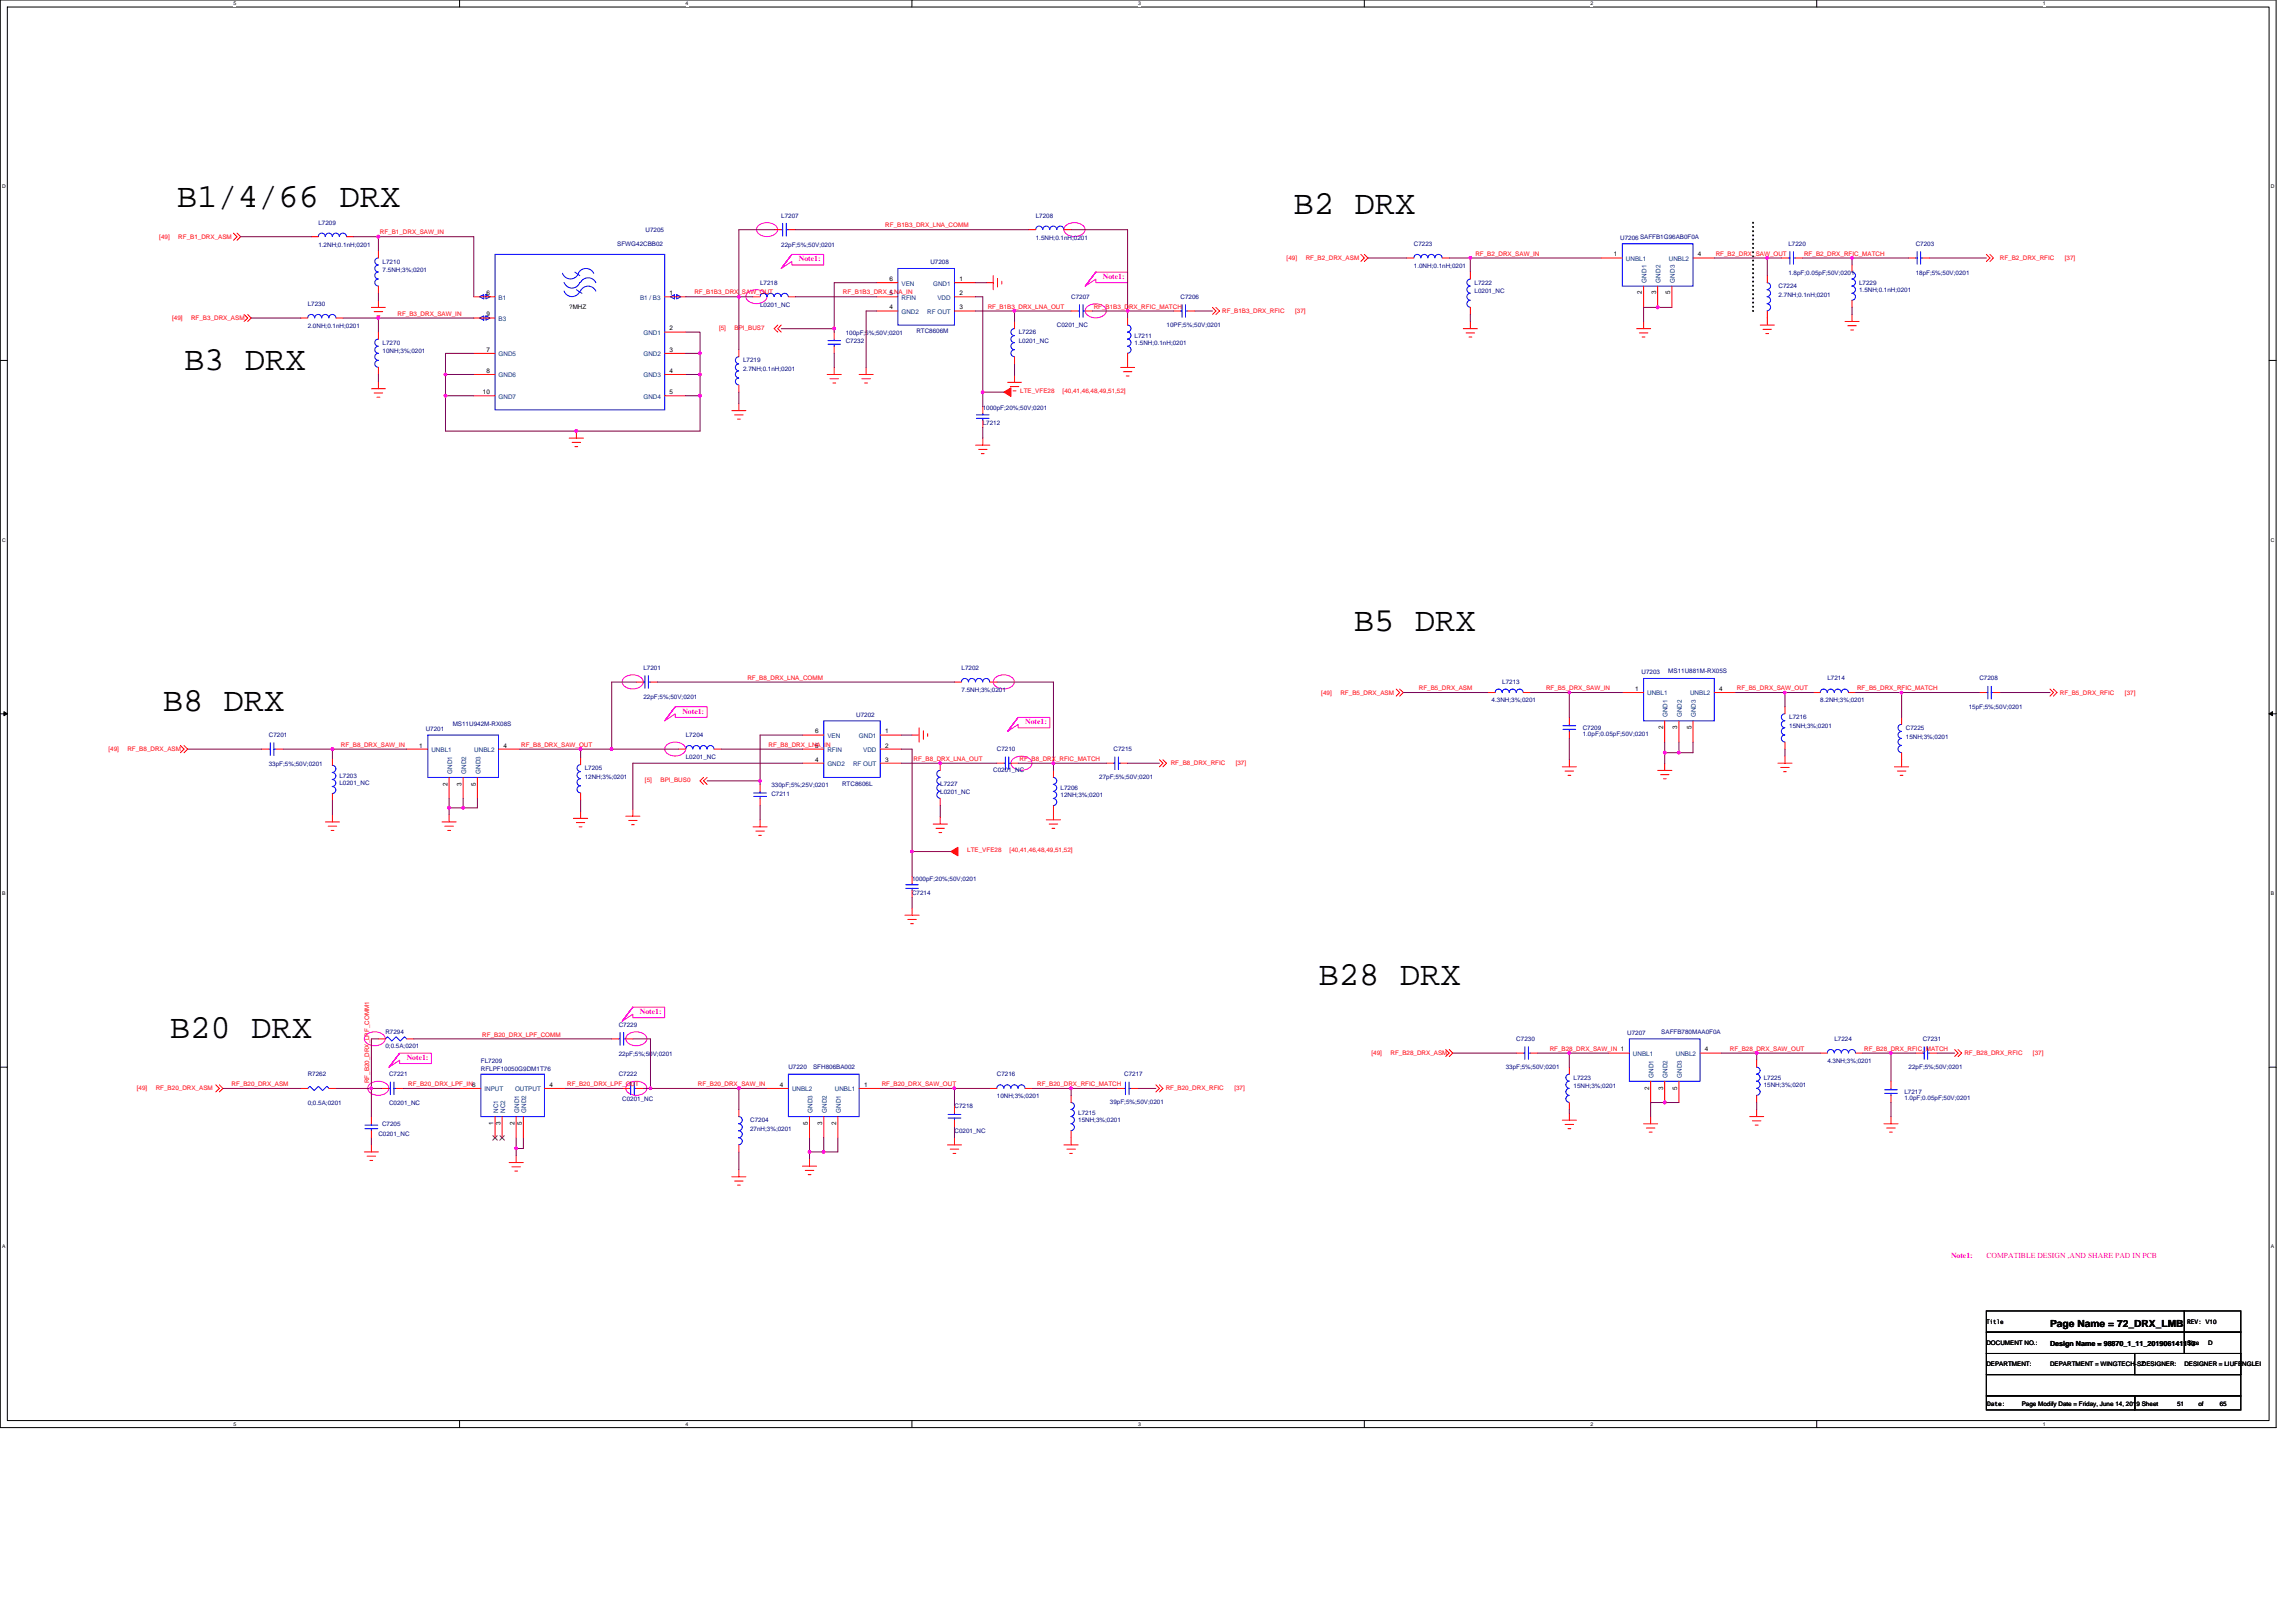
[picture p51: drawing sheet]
<svg xmlns="http://www.w3.org/2000/svg" width="297mm" height="210mm" viewBox="0 0 297 210" stroke-linecap="round" stroke-linejoin="round" font-family="sans-serif">
<defs><g id="words">
<g font-size="4.4">
<text x="22.9" y="26.8">B1/4/66 DRX</text>
<text x="167.4" y="27.7">B2 DRX</text>
<text x="23.8" y="47.8">B3 DRX</text>
<text x="175.2" y="81.7">B5 DRX</text>
<text x="21" y="92">B8 DRX</text>
<text x="170.6" y="127.4">B28 DRX</text>
<text x="22" y="134.2">B20 DRX</text>
</g>
<text font-size="1.3" x="265.2" y="171.7">Page Name = 72_DRX_LMB</text>
<g font-size="1" fill="#f0f">
<text x="103.4" y="33.8">Note1:</text>
<text x="142.7" y="36.1">Note1:</text>
<text x="88.3" y="92.4">Note1:</text>
<text x="132.6" y="93.7">Note1:</text>
<text x="82.8" y="131.2">Note1:</text>
<text x="52.6" y="137.2">Note1:</text>
<text x="252.4" y="162.8">Note1:</text>
<text x="257" y="162.7">COMPATIBLE DESIGN ,AND SHARE PAD IN PCB</text>
</g>
<text font-size=".9" x="265.2" y="174.1">Design Name = 98870_1_11_201906141113</text>
<g font-size=".8" fill="#000080">
<text x="41.2" y="29.1">L7209</text>
<text x="83.5" y="30">U7205</text>
<text x="101.1" y="28.2">L7207</text>
<text x="134" y="28.2">L7208</text>
<text x="41.2" y="31.9">1.2NH;0.1nH;0201</text>
<text x="49.5" y="34.1">L7210</text>
<text x="49.5" y="35.2">7.5NH;3%;0201</text>
<text x="79.9" y="31.8">SFWG42CBB02</text>
<text x="101.1" y="31.9">22pF;5%;50V;0201</text>
<text x="120.4" y="34.2">U7208</text>
<text x="134" y="31">1.5NH;0.1nH;0201</text>
<text x="182.9" y="31.8">C7223</text>
<text x="182.9" y="34.6">1.0NH;0.1nH;0201</text>
<text x="209.6" y="31">U7206 SAFFB1G96AB0F0A</text>
<text x="231.4" y="31.8">L7220</text>
<text x="231.4" y="35.6">1.8pF;0.05pF;50V;0201</text>
<text x="247.8" y="31.8">C7203</text>
<text x="247.8" y="35.6">18pF;5%;50V;0201</text>
<text x="39.8" y="39.6">L7230</text>
<text x="98.3" y="36.8">L7218</text>
<text x="98.3" y="39.7">L0201_NC</text>
<text x="138.6" y="38.7">C7207</text>
<text x="152.7" y="38.7">C7206</text>
<text x="190.8" y="36.8">L7222</text>
<text x="190.8" y="37.9">L0201_NC</text>
<text x="230.1" y="37.3">C7224</text>
<text x="230.1" y="38.4">2.7NH;0.1nH;0201</text>
<text x="240.5" y="36.8">L7229</text>
<text x="240.5" y="37.7">1.5NH;0.1nH;0201</text>
<text x="39.8" y="42.4">2.0NH;0.1nH;0201</text>
<text x="49.5" y="44.6">L7270</text>
<text x="49.5" y="45.7">10NH;3%;0201</text>
<text x="96.1" y="46.9">L7219</text>
<text x="96.1" y="48">2.7NH;0.1nH;0201</text>
<text x="109.4" y="44.4">C7232</text>
<text x="109.4" y="43.3">100pF;5%;50V;0201</text>
<text x="118.6" y="43.1">RTC8606M</text>
<text x="131.8" y="43.2">L7226</text>
<text x="131.8" y="44.3">L0201_NC</text>
<text x="136.7" y="42.3">C0201_NC</text>
<text x="146.8" y="43.7">L7211</text>
<text x="146.8" y="44.6">1.5NH;0.1nH;0201</text>
<text x="150.9" y="42.3">10PF;5%;50V;0201</text>
<text x="127.1" y="53.1">1000pF;20%;50V;0201</text>
<text x="127.1" y="54.9">L7212</text>
<text x="83.2" y="86.7">L7201</text>
<text x="124.4" y="86.7">L7202</text>
<text x="124.4" y="89.5">7.5NH;3%;0201</text>
<text x="194.3" y="88.5">L7213</text>
<text x="212.4" y="87.2">U7203</text>
<text x="215.8" y="87.1">MS11U881M-RX05S</text>
<text x="236.4" y="88">L7214</text>
<text x="256.1" y="88">C7208</text>
<text x="34.8" y="95.4">C7201</text>
<text x="55.1" y="94.5">U7201</text>
<text x="58.6" y="94">MS11U942M-RX08S</text>
<text x="83.2" y="90.4">22pF;5%;50V;0201</text>
<text x="88.7" y="95.4">L7204</text>
<text x="110.8" y="92.7">U7202</text>
<text x="193" y="90.8">4.3NH;3%;0201</text>
<text x="204.8" y="94.4">C7209</text>
<text x="204.8" y="95.3">1.0pF;0.05pF;50V;0201</text>
<text x="231.5" y="93.1">L7216</text>
<text x="231.5" y="94.2">15NH;3%;0201</text>
<text x="235.5" y="90.9">8.2NH;3%;0201</text>
<text x="246.6" y="94.4">C7225</text>
<text x="246.6" y="95.5">15NH;3%;0201</text>
<text x="254.7" y="91.7">15pF;5%;50V;0201</text>
<text x="34.8" y="99.1">33pF;5%;50V;0201</text>
<text x="43.9" y="100.7">L7203</text>
<text x="43.9" y="101.6">L0201_NC</text>
<text x="75.6" y="99.7">L7205</text>
<text x="75.6" y="100.8">12NH;3%;0201</text>
<text x="88.7" y="98.2">L0201_NC</text>
<text x="99.8" y="101.9">330pF;5%;25V;0201</text>
<text x="108.9" y="101.7">RTC8606L</text>
<text x="121.6" y="101.7">L7227</text>
<text x="128.5" y="99.9">C0201_NC</text>
<text x="129" y="97.2">C7210</text>
<text x="142.2" y="100.8">27pF;5%;50V;0201</text>
<text x="144.1" y="97.2">C7215</text>
<text x="99.8" y="103">C7211</text>
<text x="121.6" y="102.7">L0201_NC</text>
<text x="137.2" y="102.2">L7206</text>
<text x="137.2" y="103.1">12NH;3%;0201</text>
<text x="118" y="113.9">1000pF;20%;50V;0201</text>
<text x="118" y="115.7">C7214</text>
<text x="49.9" y="133.8">R7294</text>
<text x="49.9" y="135.6">0;0.5A;0201</text>
<text x="62.2" y="137.5">FL7209</text>
<text x="80" y="132.8">C7229</text>
<text x="80" y="136.6">22pF;5%;50V;0201</text>
<text x="196.2" y="134.7">C7230</text>
<text x="210.5" y="133.9">U7207</text>
<text x="214.9" y="133.8">SAFFB780MAA0F0A</text>
<text x="236.4" y="137.5">4.3NH;3%;0201</text>
<text x="237.3" y="134.7">L7224</text>
<text x="248.7" y="134.7">C7231</text>
<text x="39.8" y="139.3">R7262</text>
<text x="39.8" y="143">0;0.5A;0201</text>
<text x="50.3" y="139.3">C7221</text>
<text x="50.3" y="143">C0201_NC</text>
<text x="62.2" y="138.6">RFLPF10050G9DM1T76</text>
<text x="80" y="139.3">C7222</text>
<text x="80.5" y="142.5">C0201_NC</text>
<text x="102" y="138.3">U7220</text>
<text x="105.2" y="138.3">SFH806BA002</text>
<text x="123.5" y="143.4">C7218</text>
<text x="129" y="139.3">C7216</text>
<text x="129" y="142.1">10NH;3%;0201</text>
<text x="143.6" y="142.9">39pF;5%;50V;0201</text>
<text x="145.4" y="139.3">C7217</text>
<text x="194.8" y="138.3">33pF;5%;50V;0201</text>
<text x="203.6" y="139.7">L7223</text>
<text x="203.6" y="140.8">15NH;3%;0201</text>
<text x="228.2" y="139.7">L7225</text>
<text x="228.2" y="140.6">15NH;3%;0201</text>
<text x="246.4" y="141.5">L7217</text>
<text x="246.4" y="142.3">1.0pF;0.05pF;50V;0201</text>
<text x="246.9" y="138.3">22pF;5%;50V;0201</text>
<text x="49" y="147">C0201_NC</text>
<text x="49.4" y="145.6">C7205</text>
<text x="97" y="145.2">C7204</text>
<text x="97" y="146.3">27nH;3%;0201</text>
<text x="123.5" y="146.6">C0201_NC</text>
<text x="139.5" y="144.3">L7215</text>
<text x="139.5" y="145.2">15NH;3%;0201</text>
</g>
<g font-size=".8" fill="#f00">
<text x="114.5" y="29.4">RF_B1B3_DRX_LNA_COMM</text>
<text x="20.6" y="30.9">[49]</text>
<text x="23.1" y="30.9">RF_B1_DRX_ASM</text>
<text x="49.1" y="30.3">RF_B1_DRX_SAW_IN</text>
<text x="166.5" y="33.6">[49]</text>
<text x="168.9" y="33.6">RF_B2_DRX_ASM</text>
<text x="190.9" y="33.1">RF_B2_DRX_SAW_IN</text>
<text x="222" y="33.1">RF_B2_DRX_SAW_OUT</text>
<text x="233.4" y="33.1">RF_B2_DRX_RFIC_MATCH</text>
<text x="258.7" y="33.6">RF_B2_DRX_RFIC</text>
<text x="267.1" y="33.6">[37]</text>
<text x="22.3" y="41.4">[49]</text>
<text x="24.7" y="41.4">RF_B3_DRX_ASM</text>
<text x="51.4" y="40.9">RF_B3_DRX_SAW_IN</text>
<text x="89.8" y="38.1">RF_B1B3_DRX_SAW_OUT</text>
<text x="109" y="38.1">RF_B1B3_DRX_LNA_IN</text>
<text x="127.8" y="39.9">RF_B1B3_DRX_LNA_OUT</text>
<text x="141.5" y="39.9">RF_B1B3_DRX_RFIC_MATCH</text>
<text x="158.1" y="40.5">RF_B1B3_DRX_RFIC</text>
<text x="167.6" y="40.5">[37]</text>
<text x="93" y="42.7">[5]</text>
<text x="95" y="42.7">BPI_BUS7</text>
<text x="132" y="50.8">LTE_VFE28</text>
<text x="137.5" y="50.8">[40,41,46,48,49,51,52]</text>
<text x="96.7" y="87.9">RF_B8_DRX_LNA_COMM</text>
<text x="170.9" y="89.9">[49]</text>
<text x="173.4" y="89.9">RF_B5_DRX_ASM</text>
<text x="183.6" y="89.3">RF_B5_DRX_ASM</text>
<text x="200" y="89.3">RF_B5_DRX_SAW_IN</text>
<text x="224.7" y="89.3">RF_B5_DRX_SAW_OUT</text>
<text x="240.3" y="89.3">RF_B5_DRX_RFIC_MATCH</text>
<text x="266.5" y="89.9">RF_B5_DRX_RFIC</text>
<text x="274.9" y="89.9">[37]</text>
<text x="14" y="97.2">[49]</text>
<text x="16.5" y="97.2">RF_B8_DRX_ASM</text>
<text x="44.1" y="96.6">RF_B8_DRX_SAW_IN</text>
<text x="67.4" y="96.6">RF_B8_DRX_SAW_OUT</text>
<text x="83.4" y="101.2">[5]</text>
<text x="85.4" y="101.2">BPI_BUS0</text>
<text x="99.4" y="96.6">RF_B8_DRX_LNA_IN</text>
<text x="118.2" y="98.4">RF_B8_DRX_LNA_OUT</text>
<text x="131.9" y="98.4">RF_B8_DRX_RFIC_MATCH</text>
<text x="151.5" y="98.9">RF_B8_DRX_RFIC</text>
<text x="159.9" y="98.9">[37]</text>
<text x="125.1" y="110.3">LTE_VFE28</text>
<text x="130.6" y="110.3">[40,41,46,48,49,51,52]</text>
<text x="62.4" y="134.1">RF_B20_DRX_LPF_COMM</text>
<text x="177.4" y="136.5">[49]</text>
<text x="179.9" y="136.5">RF_B28_DRX_ASM</text>
<text x="200.5" y="136">RF_B28_DRX_SAW_IN 1</text>
<text x="223.8" y="136">RF_B28_DRX_SAW_OUT</text>
<text x="241.2" y="136">RF_B28_DRX_RFIC_MATCH</text>
<text x="254.1" y="136.5">RF_B28_DRX_RFIC</text>
<text x="263" y="136.5">[37]</text>
<text x="17.7" y="141.1">[49]</text>
<text x="20.1" y="141.1">RF_B20_DRX_ASM</text>
<text x="29.9" y="140.5">RF_B20_DRX_ASM</text>
<text x="47.7" y="140.2" transform="rotate(-90 47.7 140.2)">RF_B20_DRX_LPF_COMM1</text>
<text x="52.8" y="140.5">RF_B20_DRX_LPF_IN6</text>
<text x="73.4" y="140.5">RF_B20_DRX_LPF_OUT</text>
<text x="90.3" y="140.5">RF_B20_DRX_SAW_IN</text>
<text x="114.1" y="140.5">RF_B20_DRX_SAW_OUT</text>
<text x="134.2" y="140.5">RF_B20_DRX_RFIC_MATCH</text>
<text x="150.8" y="141.1">RF_B20_DRX_RFIC</text>
<text x="159.7" y="141.1">[37]</text>
</g>
<g font-size=".8">
<text x="208.8" y="33.2">1</text>
<text x="219.7" y="33.2">4</text>
<text x="62.9" y="40.9">9</text>
<text x="62.9" y="38.2">6</text>
<text x="73.6" y="40">?MHZ</text>
<text x="86.6" y="38.2">1</text>
<text x="115.1" y="40">4</text>
<text x="115.1" y="38.2">5</text>
<text x="115.1" y="36.4">6</text>
<text x="124.1" y="38.2">2</text>
<text x="124.1" y="40">3</text>
<text x="124.1" y="36.4">1</text>
<text x="212.4" y="38.1" transform="rotate(-90 212.4 38.1)">2</text>
<text x="214.2" y="38.1" transform="rotate(-90 214.2 38.1)">3</text>
<text x="216.1" y="38.1" transform="rotate(-90 216.1 38.1)">5</text>
<text x="62.9" y="45.5">7</text>
<text x="86.6" y="42.8">2</text>
<text x="86.6" y="45.5">3</text>
<text x="62.5" y="51">10</text>
<text x="62.9" y="48.2">8</text>
<text x="86.6" y="48.2">4</text>
<text x="86.6" y="51">5</text>
<text x="211.5" y="89.4">1</text>
<text x="222.4" y="89.4">4</text>
<text x="105.5" y="94.9">6</text>
<text x="114.5" y="94.9">1</text>
<text x="215.2" y="94.3" transform="rotate(-90 215.2 94.3)">2</text>
<text x="217" y="94.3" transform="rotate(-90 217 94.3)">3</text>
<text x="218.8" y="94.3" transform="rotate(-90 218.8 94.3)">5</text>
<text x="54.2" y="96.7">1</text>
<text x="57.9" y="101.7" transform="rotate(-90 57.9 101.7)">2</text>
<text x="59.7" y="101.7" transform="rotate(-90 59.7 101.7)">3</text>
<text x="61.5" y="101.7" transform="rotate(-90 61.5 101.7)">5</text>
<text x="65.1" y="96.7">4</text>
<text x="105.5" y="98.5">4</text>
<text x="105.5" y="96.7">5</text>
<text x="114.5" y="96.7">2</text>
<text x="114.5" y="98.5">3</text>
<text x="220.6" y="136">4</text>
<text x="71.1" y="140.6">4</text>
<text x="100.9" y="140.6">4</text>
<text x="111.8" y="140.6">1</text>
<text x="213.3" y="141" transform="rotate(-90 213.3 141)">2</text>
<text x="215.2" y="141" transform="rotate(-90 215.2 141)">3</text>
<text x="217" y="141" transform="rotate(-90 217 141)">5</text>
<text x="63.8" y="145.5" transform="rotate(-90 63.8 145.5)">1</text>
<text x="64.7" y="145.5" transform="rotate(-90 64.7 145.5)">3</text>
<text x="66.6" y="145.5" transform="rotate(-90 66.6 145.5)">2</text>
<text x="67.5" y="145.5" transform="rotate(-90 67.5 145.5)">5</text>
<text x="104.5" y="145.5" transform="rotate(-90 104.5 145.5)">5</text>
<text x="106.4" y="145.5" transform="rotate(-90 106.4 145.5)">3</text>
<text x="108.2" y="145.5" transform="rotate(-90 108.2 145.5)">2</text>
<text x="257" y="171.3">Title</text>
<text x="257" y="174">DOCUMENT NO.:</text>
<text x="283" y="174">Size</text>
<text x="283" y="171.3">REV: V10</text>
<text x="285.7" y="174">D</text>
<text x="257" y="176.7">DEPARTMENT:</text>
<text x="265.2" y="176.7">DEPARTMENT = WINGTECH-SZ</text>
<text x="277.1" y="176.7">DESIGNER:</text>
<text x="282.6" y="176.7">DESIGNER = LIUFENGLEI</text>
<text x="257.1" y="181.9">Date:</text>
<text x="261.6" y="181.9">Page Modify Date = Friday, June 14, 2019 Sheet</text>
<text x="281.7" y="181.9">51</text>
<text x="284.4" y="181.9">of</text>
<text x="287.2" y="181.9">65</text>
</g>
<g font-size=".8" fill="#004080">
<text x="210.4" y="33.8">UNBL1</text>
<text x="215.9" y="33.8">UNBL2</text>
<text x="64.5" y="41.5">B3</text>
<text x="64.5" y="38.8">B1</text>
<text x="82.8" y="38.8">B1 / B3</text>
<text x="116.6" y="40.6">GND2</text>
<text x="116.6" y="38.8">RFIN</text>
<text x="116.6" y="37">VEN</text>
<text x="120" y="40.6">RF OUT</text>
<text x="120.7" y="37">GND1</text>
<text x="121.3" y="38.8">VDD</text>
<text x="213" y="36.6" transform="rotate(-90 213 36.6)">GND1</text>
<text x="214.8" y="36.6" transform="rotate(-90 214.8 36.6)">GND2</text>
<text x="216.7" y="36.6" transform="rotate(-90 216.7 36.6)">GND3</text>
<text x="64.5" y="46.1">GND5</text>
<text x="83.2" y="43.3">GND1</text>
<text x="83.2" y="46.1">GND2</text>
<text x="64.5" y="48.8">GND6</text>
<text x="64.5" y="51.6">GND7</text>
<text x="83.2" y="48.8">GND3</text>
<text x="83.2" y="51.6">GND4</text>
<text x="213.1" y="90">UNBL1</text>
<text x="218.6" y="90">UNBL2</text>
<text x="107" y="95.5">VEN</text>
<text x="111.1" y="95.5">GND1</text>
<text x="215.7" y="92.8" transform="rotate(-90 215.7 92.8)">GND1</text>
<text x="217.6" y="92.8" transform="rotate(-90 217.6 92.8)">GND2</text>
<text x="219.4" y="92.8" transform="rotate(-90 219.4 92.8)">GND3</text>
<text x="55.8" y="97.3">UNBL1</text>
<text x="58.5" y="100.1" transform="rotate(-90 58.5 100.1)">GND1</text>
<text x="60.3" y="100.1" transform="rotate(-90 60.3 100.1)">GND2</text>
<text x="61.4" y="97.3">UNBL2</text>
<text x="62.1" y="100.1" transform="rotate(-90 62.1 100.1)">GND3</text>
<text x="107" y="99.1">GND2</text>
<text x="107" y="97.3">RFIN</text>
<text x="110.4" y="99.1">RF OUT</text>
<text x="111.7" y="97.3">VDD</text>
<text x="211.3" y="136.6">UNBL1</text>
<text x="216.8" y="136.6">UNBL2</text>
<text x="62.7" y="141.2">INPUT</text>
<text x="64.4" y="144" transform="rotate(-90 64.4 144)">NC1</text>
<text x="65.3" y="144" transform="rotate(-90 65.3 144)">NC2</text>
<text x="66.6" y="141.2">OUTPUT</text>
<text x="67.2" y="144" transform="rotate(-90 67.2 144)">GND1</text>
<text x="68.1" y="144" transform="rotate(-90 68.1 144)">GND2</text>
<text x="102.5" y="141.2">UNBL2</text>
<text x="105.1" y="144" transform="rotate(-90 105.1 144)">GND3</text>
<text x="107" y="144" transform="rotate(-90 107 144)">GND2</text>
<text x="108" y="141.2">UNBL1</text>
<text x="108.8" y="144" transform="rotate(-90 108.8 144)">GND1</text>
<text x="213.9" y="139.4" transform="rotate(-90 213.9 139.4)">GND1</text>
<text x="215.7" y="139.4" transform="rotate(-90 215.7 139.4)">GND2</text>
<text x="217.6" y="139.4" transform="rotate(-90 217.6 139.4)">GND3</text>
</g>
<g font-size=".7">
<text x="30.2" y=".7">5</text>
<text x="88.7" y=".7">4</text>
<text x="147.2" y=".7">3</text>
<text x="205.8" y=".7">2</text>
<text x="264.3" y=".7">1</text>
<text x=".3" y="24.4">D</text>
<text x="293.8" y="24.4">D</text>
<text x=".3" y="70.1">C</text>
<text x="293.8" y="70.1">C</text>
<text x=".3" y="115.8">B</text>
<text x="293.8" y="115.8">B</text>
<text x=".3" y="161.5">A</text>
<text x="293.8" y="161.5">A</text>
<text x="30.2" y="184.5">5</text>
<text x="88.7" y="184.5">4</text>
<text x="147.2" y="184.5">3</text>
<text x="205.8" y="184.5">2</text>
<text x="264.3" y="184.5">1</text>
</g>
</g></defs>
<path d="M0 0h294.5v184.7h-294.5zM.9 .9h292.7v182.9h-292.7z" fill="none" stroke="#000" stroke-width=".13"/>
<g fill="#fff">
<path d="M30.2 .1h.4v.7h-.4z"/>
<path d="M30.2 183.9h.4v.7h-.4z"/>
</g>
<path d="M59.5 0v.9M59.5 183.8v.9" fill="none" stroke="#000" stroke-width=".13"/>
<g fill="#fff">
<path d="M88.7 .1h.4v.7h-.4z"/>
<path d="M88.7 183.9h.4v.7h-.4z"/>
</g>
<path d="M118 0v.9M118 183.8v.9" fill="none" stroke="#000" stroke-width=".13"/>
<g fill="#fff">
<path d="M147.2 .1h.4v.7h-.4z"/>
<path d="M147.2 183.9h.4v.7h-.4z"/>
</g>
<path d="M176.5 0v.9M176.5 183.8v.9" fill="none" stroke="#000" stroke-width=".13"/>
<g fill="#fff">
<path d="M205.8 .1h.3v.7h-.3z"/>
<path d="M205.8 183.9h.3v.7h-.3z"/>
</g>
<path d="M235 0v.9M235 183.8v.9" fill="none" stroke="#000" stroke-width=".13"/>
<g fill="#fff">
<path d="M264.3 .1h.3v.7h-.3z"/>
<path d="M264.3 183.9h.3v.7h-.3z"/>
<path d="M.3 23.8h.4v.7h-.4z"/>
<path d="M293.8 23.8h.5v.7h-.5z"/>
<path d="M.3 69.5h.4v.7h-.4z"/>
<path d="M293.8 69.5h.5v.7h-.5z"/>
</g>
<path d="M0 46.6h.9M293.6 46.6h.9" fill="none" stroke="#000" stroke-width=".13"/>
<g fill="#fff">
<path d="M.3 115.2h.4v.8h-.4z"/>
<path d="M293.8 115.2h.4v.8h-.4z"/>
</g>
<path d="M0 92.4h.9M293.6 92.4h.9" fill="none" stroke="#000" stroke-width=".13"/>
<path d="M.5 92.1l.4 .3-.4 .2zM293.6 92.4l.4-.3v.5z" fill="#000" stroke="#000" stroke-width=".13"/>
<g fill="#fff">
<path d="M.3 160.9h.4v.8h-.4z"/>
<path d="M293.8 160.9h.4v.8h-.4z"/>
</g>
<path d="M0 138.1h.9M293.6 138.1h.9M257 177.8h32.9v2.8h-32.9zM257 175.1h32.9v2.7h-32.9zM257 169.6h25.6v2.8h-25.6zM257 172.4h25.6v2.7h-25.6zM276.2 175.1h13.7v2.7h-13.7zM282.6 169.6h7.3v2.8h-7.3zM282.6 172.4h7.3v2.7h-7.3zM257 180.6h19.2v1.8h-19.2zM276.2 180.6h13.7v1.8h-13.7z" fill="none" stroke="#000" stroke-width=".13"/>
<path d="M226.8 28.8v11.9" fill="none" stroke="#000" stroke-width=".25" stroke-dasharray="0 .5"/>
<g fill="none" stroke="#f0f" stroke-width=".13">
<path d="M96.8 37.9a1.76 1.76 0 0 1 2.4 .2 .76 .76 0 0 1-.5 1 1.66 1.66 0 0 1-2.1-.4l-.1-.3zM98.1 29.2a1.76 1.76 0 0 1 2.4 .2 .76 .76 0 0 1-.5 1 1.66 1.66 0 0 1-2.1-.4v-.3zM102.4 32.9h4.2v1.4h-4.2v-.5l-1.3 .9zM137.9 29.2a1.76 1.76 0 0 1 2.4 .2 .76 .76 0 0 1-.5 1 1.66 1.66 0 0 1-2.1-.4l-.1-.3zM140.7 39.7a1.74 1.74 0 0 1 2.4 .2 .87 .87 0 0 1-.9 1.2 1.36 1.36 0 0 1-1.8-.9zM141.8 35.2h4.1v1.4h-4.1v-.5l-1.4 .9zM80.8 87.7a1.74 1.74 0 0 1 2.4 .2 .87 .87 0 0 1-.9 1.2 1.36 1.36 0 0 1-1.8-.9zM86.3 96.4a1.73 1.73 0 0 1 2.3 .2 .86 .86 0 0 1-.8 1.2 1.35 1.35 0 0 1-1.8-.9zM87.4 91.4h4.1v1.4h-4.1v-.4l-1.4 .9zM128.8 87.7a1.74 1.74 0 0 1 2.4 .2 .87 .87 0 0 1-.9 1.2 1.36 1.36 0 0 1-1.8-.9zM131 98.2a1.74 1.74 0 0 1 2.4 .3 .87 .87 0 0 1-.8 1.1 1.36 1.36 0 0 1-1.8-.9zM131.7 92.8h4.1v1.4h-4.1v-.5l-1.4 .9z"/>
<path d="M47.4 133.9a1.73 1.73 0 0 1 2.4 .2 .86 .86 0 0 1-.9 1.1 1.35 1.35 0 0 1-1.8-.8zM51.7 136.2h4.1v1.4h-4.1v-.4l-1.4 .9zM81.2 133.9a1.76 1.76 0 0 1 2.4 .2 .76 .76 0 0 1-.5 1 1.66 1.66 0 0 1-2.1-.4v-.3zM81.9 130.3h4.1v1.4h-4.1v-.5l-1.4 .9zM47.8 140.3a1.74 1.74 0 0 1 2.4 .2 .87 .87 0 0 1-.8 1.2 1.36 1.36 0 0 1-1.8-.9zM81.2 140.3a1.74 1.74 0 0 1 2.4 .2 .87 .87 0 0 1-.9 1.2 1.36 1.36 0 0 1-1.7-.9z"/>
</g>
<g fill="none" stroke="#f00" stroke-width=".13">
<path d="M30.2 30.2l.5 .4-.5 .5M30.7 30.2l.4 .4-.4 .5M40.3 30.6h.9M44.8 30.6h1M48 39.8h1.9M49 38.9v.9M49 32.4v1M49 37v1M61.3 38.4h2.7M86 38.4h2.7M97.4 38.4h.9M100.2 29.7h.9"/>
<path d="M102 29.7h.9M102 38.4h.9M113.4 38.4h2.8M113.4 36.6h2.8M123.5 36.6h2.7M123.5 38.4h2.7M127.6 36.6h.9M128.5 35.7v1.8M129 36v1.1M129.6 36.4v.3M133.1 29.7h.9M137.6 29.7h1"/>
<path d="M156.9 39.8l.4 .4-.4 .5M157.3 39.8l.5 .4-.5 .5M176.1 32.9l.4 .5-.4 .4M176.5 32.9l.5 .5-.5 .4M182 33.4h.9M186.6 33.4h.9M190.2 35.2v.9M190.2 39.8v.9M207.2 33.4h2.7M212.6 37v2.8M214.5 37v2.8M216.3 37v2.8"/>
<path d="M219 33.4h2.8M228.6 35.7v.9M230.5 33.4h.9M232.3 33.4h.9M239.6 34.3v.9M239.6 38.9v.9M246.9 33.4h.9M248.7 33.4h1M257 32.9l.4 .5-.4 .4M257.4 32.9l.5 .5-.5 .4M31.6 40.7l.4 .4-.4 .5M32 40.7l.5 .4-.5 .5"/>
<path d="M38.9 41.1h.9M43.5 41.1h.9M48 50.3h1.9M48.4 50.8h1.1M48.4 40.3h1.1M48.8 40.9h.3M48.8 51.4h.3M49 49.4v.9M49 43v.9M49 47.5v1M61.3 41.1h2.7M61.3 45.7h2.7"/>
<path d="M61.3 48.5h2.7M61.3 51.2h2.7M73.6 56.7h1.9M74 57.2h1.1M74.4 57.8h.3M74.6 55.8v.9M86 43h2.7M86 45.7h2.7M86 48.5h2.7M86 51.2h2.7M94.7 53.1h1.8M95 53.7h1.1"/>
<path d="M95.4 54.2h.4M95.6 52.2v.9M95.6 45.3v.9M95.6 49.8v.9M100.6 42.1l-.4 .4 .4 .5M101.1 42.1l-.5 .4 .5 .5M107 48.5h1.9M107.4 49h1.1M107.8 49.6h.3M107.9 47.5v1M107.9 43v.9M107.9 44.8v.9"/>
<path d="M111.1 48.5h1.9M111.5 49h1.1M111.9 49.6h.3M112.1 47.5v1M113.4 40.2h2.8M123.5 40.2h2.7M126.2 57.6h1.9M126.6 58.1h1.1M127 58.7h.3M127.1 56.7v.9M127.1 52.6v.9M127.1 54.4v.9"/>
<path d="M130.3 49.5h1.9M130.7 50h1.1M131.1 50.6h.3M131.3 48.6v.9M131.3 41.6v.9M131.3 46.2v.9M138.6 40.2h.9M140.4 40.2h.9M145 47.5h1.8M145.3 48.1h1.1M145.7 48.6h.4M145.9 45.7v1.8"/>
<path d="M145.9 41.1v1M151.8 40.2h.9M153.6 40.2h1M189.3 42.5h1.9M189.7 43.1h1.1M190.1 43.6h.3M190.2 41.6v.9M211.7 42.5h1.8M212.1 43.1h1.1M212.4 43.6h.4M212.6 41.6v.9M227.7 42.1h1.8"/>
<path d="M228.1 42.6h1.1M228.4 43.2h.4M228.6 40.2v1.9M238.7 41.6h1.8M239.1 42.1h1.1M239.4 42.7h.4M239.6 40.7v.9M23.3 96.5l.5 .4-.5 .5M23.8 96.5l.5 .4-.5 .5M33.9 96.9h.9M35.7 96.9h.9M43 98.1v.9"/>
<path d="M52.6 96.9h2.7M64.5 96.9h2.7M75.1 98v.9M82.3 88.2h.9M84.2 88.2h.9M87.8 96.9h.9M92.4 96.9h.9M103.8 98.7h2.8M103.8 96.9h2.8M103.8 95.1h2.8M113.9 95.1h2.7M113.9 96.9h2.7"/>
<path d="M113.9 98.7h2.7M118 95.1h.9M118.9 94.2v1.8M119.5 94.6v1.1M120 94.9v.4M121.6 98.7v1M123.5 88.2h.9M128.1 88.2h.9M129 98.7h.9M130.8 98.7h.9M136.3 99.7v.9M143.1 98.7h1"/>
<path d="M145 98.7h.9M150 98.3l.4 .4-.4 .5M150.4 98.3l.5 .4-.5 .5M180.6 89.2l.5 .4-.5 .5M181.1 89.2l.4 .4-.4 .5M192.5 89.6h.9M197.1 89.6h.9M202.1 99.2h1.8M202.5 99.8h1.1M203 92.8v.9M203 94.6v.9M203 98.3v.9"/>
<path d="M209.9 89.6h2.7M214.5 99.7h1.8M215.4 93.3v2.7M215.4 98.7v1M217.2 93.3v2.7M219 93.3v2.7M221.8 89.6h2.7M230 98.7h1.8M230.4 99.3h1.1M230.7 99.8h.4M230.9 97.8v.9M230.9 91.4v1"/>
<path d="M230.9 96v.9M234.6 89.6h.9M239.2 89.6h.9M245.1 99.2h1.8M245.5 99.8h1.1M246 97.4v1.8M246 92.8v.9M256.1 89.6h.9M257.9 89.6h.9M265.2 89.2l.5 .4-.5 .5M265.7 89.2l.4 .4-.4 .5M42.1 106.3h1.8"/>
<path d="M42.5 106.9h1.1M42.8 107.4h.4M43 105.4v.9M43 102.7v.9M57.2 106.3h1.8M57.5 106.9h1.1M57.9 107.4h.4M58.1 105.4v.9M58.1 100.6v2.7M59.9 100.6v2.7M61.8 100.6v2.7M74.2 105.9h1.8"/>
<path d="M74.6 106.4h1M74.9 107h.4M75.1 105v.9M75.1 102.6v.9M81 105.6h1.8M81.3 106.2h1.1M81.7 106.7h.4M81.9 104.7v.9M91 100.6l-.4 .4 .4 .5M91.5 100.6l-.5 .4 .5 .5M97.4 107h1.8M97.8 107.5h1.1"/>
<path d="M98.1 108.1h.4M98.3 106.1v.9M98.3 101.5v.9M98.3 103.3v.9M117.1 118.4h1.8M117.5 119h1.1M117.8 119.5h.4M118 117.5v.9M118 113.4v.9M118 115.2v.9M120.7 106.6h1.9M121.1 107.2h1.1"/>
<path d="M121.5 107.7h.3M121.6 105.7v.9M121.6 103.3v.9M135.4 106.1h1.8M135.7 106.6h1.1M136.1 107.2h.4M136.3 104.2v1.9M202.9 100.3h.3M214.8 100.2h1.1M215.2 100.8h.4M245.8 100.3h.4M49 134.4h.9"/>
<path d="M52.6 134.4h.9M79.1 134.4h.9M81 134.4h.9M187 135.8l.5 .4-.5 .5M187.5 135.8l.4 .4-.4 .5M196.2 136.2h.9M198 136.2h.9M203 138.1v.9M208.1 136.2h2.7M213.5 139.9v2.7M215.4 139.9v2.7M217.2 139.9v2.7"/>
<path d="M219.9 136.2h2.8M227.3 137.2v.9M235.5 136.2h.9M240.1 136.2h.9M244.6 139.9v.9M247.8 136.2h.9M249.7 136.2h.9M252.9 135.8l.4 .4-.4 .5M253.3 135.8l.5 .4-.5 .5M27.9 140.4l.5 .4-.5 .5M28.4 140.4l.4 .4-.4 .5M38.9 140.8h.9"/>
<path d="M42.6 140.8h.9M47.1 149h1.9M47.5 149.6h1.1M47.9 150.1h.3M48 148.1v.9M48 144.5v.9M48 146.3v.9M49.4 140.8h.9M51.2 140.8h1M59.5 140.8h2.7M64 144.5v2.7M65 144.5v2.7"/>
<path d="M65.9 150.4h1.8M66.2 151h1.1M66.6 151.5h.4M66.8 149.5v.9M66.8 144.5v2.7M67.7 144.5v2.7M70.4 140.8h2.8M80.5 140.8h.9M82.3 140.8h.9M94.7 152.3h1.8M95 152.8h1.1M95.4 153.3h.4"/>
<path d="M95.6 151.3v1M95.6 143.6v.9M95.6 148.1v.9M99.2 140.8h2.8M103.8 150.9h1.8M104.2 151.4h1.1M104.6 152h.3M104.7 150v.9M104.7 144.5v2.7M106.6 144.5v2.7M108.4 144.5v2.7M111.1 140.8h2.8"/>
<path d="M122.6 148.1h1.8M122.9 148.7h1.1M123.3 149.2h.4M123.5 147.2v.9M123.5 143.1v.9M123.5 144.9v.9M128.1 140.8h.9M132.6 140.8h.9M137.6 148.1h1.9M138 148.7h1.1M138.4 149.2h.3M138.6 146.3v1.8"/>
<path d="M138.6 141.7v.9M144.5 140.8h.9M146.3 140.8h1M149.5 140.4l.5 .4-.5 .5M150 140.4l.4 .4-.4 .5M202.1 144.9h1.8M202.5 145.5h1.1M202.9 146h.3M203 142.6v1M203 144v.9M212.6 145.4h1.9M213 145.9h1.1"/>
<path d="M213.4 146.5h.3M213.5 144.5v.9M226.4 144.5h1.8M226.7 145h1.1M227.1 145.6h.4M227.3 143.6v.9M227.3 141.7v.9M243.7 145.4h1.9M244.1 145.9h1.1M244.5 146.5h.3M244.6 144.5v.9M244.6 141.7v.9"/>
</g>
<g fill="#f00" stroke="#f00" stroke-width=".13">
<path d="M129.9 50.7l.9-.5v1.1z"/>
<path d="M123 110.2l.9-.6v1.1z"/>
</g>
<g fill="none" stroke="#00f" stroke-width=".13">
<path d="M41.2 30.6a.44 .44 0 0 1 .4-.4 .44 .44 0 0 1 .5 .4M42.1 30.6a.44 .44 0 0 1 .4-.4 .44 .44 0 0 1 .5 .4M43 30.6a.44 .44 0 0 1 .5-.4 .44 .44 0 0 1 .4 .4M43.9 30.6a.46 .46 0 0 1 .5-.4 .46 .46 0 0 1 .4 .4M48.9 33.4a.44 .44 0 0 0-.4 .4 .44 .44 0 0 0 .4 .5 .46 .46 0 0 0-.4 .4 .46 .46 0 0 0 .4 .5 .46 .46 0 0 0-.4 .4 .46 .46 0 0 0 .4 .5 .46 .46 0 0 0-.4 .4 .46 .46 0 0 0 .4 .5M62 38.4l.6-.3v.6zM62.9 38.1l.5 .3-.5 .3zM64 32.9h22v20.1h-22zM72.8 35.3a1.1 1.1 0 0 0 .9 .8 1.1 1.1 0 0 0 1.1-.6M73 37.7a1.09 1.09 0 0 0 1 .7 1.09 1.09 0 0 0 1-.7M74.4 35.2l.6 .5M74.6 37.5l.7 .5"/>
<path d="M74.8 35.4a1.1 1.1 0 0 1 1-.7 1.1 1.1 0 0 1 1 .7M75 36.5a1.07 1.07 0 0 1-1 .8 1.07 1.07 0 0 1-1-.7M75.1 37.7a1.1 1.1 0 0 1 1-.7 1.1 1.1 0 0 1 1 .7M75.1 36.6a1.1 1.1 0 0 1 1-.7 1.1 1.1 0 0 1 1 .7M86.7 38.4l.6-.3v.6zM87.5 38.1l.6 .3-.6 .3zM99.2 38.4a.45 .45 0 0 0-.4-.4 .45 .45 0 0 0-.5 .4M100.1 38.4a.45 .45 0 0 0-.4-.4 .45 .45 0 0 0-.5 .4M101 38.4a.45 .45 0 0 0-.4-.4 .45 .45 0 0 0-.4 .4M101.1 29.7h.2M101.3 28.9v1.6M101.7 29.7h.3"/>
<path d="M101.7 28.9v1.6M102 38.4a.46 .46 0 0 0-.5-.4 .46 .46 0 0 0-.4 .4M116.2 34.7h7.3v7.4h-7.3zM134 29.7a.46 .46 0 0 1 .5-.4 .46 .46 0 0 1 .4 .4 .46 .46 0 0 1 .5-.4 .46 .46 0 0 1 .4 .4 .44 .44 0 0 1 .5-.4 .44 .44 0 0 1 .4 .4M136.7 29.7a.44 .44 0 0 1 .5-.4 .44 .44 0 0 1 .4 .4M139.7 39.4v1.6M140.1 39.4v1.6M152.9 39.4v1.6M153.4 39.4v1.6M182.9 33.4a.44 .44 0 0 1 .5-.5 .44 .44 0 0 1 .4 .5M183.8 33.4a.44 .44 0 0 1 .5-.5 .44 .44 0 0 1 .4 .5M184.7 33.4a.44 .44 0 0 1 .5-.5 .44 .44 0 0 1 .4 .5"/>
<path d="M185.6 33.4a.46 .46 0 0 1 .5-.5 .46 .46 0 0 1 .5 .5M190.2 36.1a.45 .45 0 0 0-.4 .5 .45 .45 0 0 0 .4 .4M190.2 37a.46 .46 0 0 0-.4 .5 .46 .46 0 0 0 .4 .4 .46 .46 0 0 0-.4 .5 .46 .46 0 0 0 .4 .4M190.2 38.9a.45 .45 0 0 0-.4 .4 .45 .45 0 0 0 .4 .5M209.9 31.5h9.1v5.5h-9.1zM228.6 36.6a.44 .44 0 0 1 .5 .4 .44 .44 0 0 1-.5 .5M228.6 37.5a.44 .44 0 0 1 .5 .4 .44 .44 0 0 1-.5 .5 .46 .46 0 0 1 .5 .4 .46 .46 0 0 1-.5 .5 .47 .47 0 0 1 .5 .5 .47 .47 0 0 1-.5 .4M231.4 33.4h.2M231.6 32.6v1.6M232 32.6v1.6M232 33.4h.3M239.6 35.2a.44 .44 0 0 1 .4 .4 .44 .44 0 0 1-.4 .5 .46 .46 0 0 1 .4 .4 .46 .46 0 0 1-.4 .5"/>
<path d="M239.6 37a.46 .46 0 0 1 .4 .5 .46 .46 0 0 1-.4 .4 .46 .46 0 0 1 .4 .5 .46 .46 0 0 1-.4 .4M247.8 33.4h.2M248 32.6v1.6M248.5 32.6v1.6M248.5 33.4h.2M39.8 41.1a.44 .44 0 0 1 .5-.4 .44 .44 0 0 1 .4 .4M40.7 41.1a.46 .46 0 0 1 .5-.4 .46 .46 0 0 1 .4 .4 .46 .46 0 0 1 .5-.4 .46 .46 0 0 1 .4 .4M42.6 41.1a.44 .44 0 0 1 .4-.4 .44 .44 0 0 1 .5 .4M48.9 43.9a.46 .46 0 0 0-.4 .4 .46 .46 0 0 0 .4 .5 .46 .46 0 0 0-.4 .4 .46 .46 0 0 0 .4 .5M48.9 45.7a.44 .44 0 0 0-.4 .5 .44 .44 0 0 0 .4 .4M48.9 46.6a.44 .44 0 0 0-.4 .5 .44 .44 0 0 0 .4 .4M62 41.1l.6-.2v.5z"/>
<path d="M62.9 40.9l.5 .2-.5 .3zM95.6 46.2a.46 .46 0 0 0-.5 .4 .46 .46 0 0 0 .5 .5M95.6 47.1a.45 .45 0 0 0-.5 .4 .45 .45 0 0 0 .5 .5 .46 .46 0 0 0-.5 .4 .46 .46 0 0 0 .5 .5 .46 .46 0 0 0-.5 .5 .46 .46 0 0 0 .5 .4M107.1 44.5h1.7M107.1 44.1h1.7M107.9 43.9v.2M107.9 44.5v.3M126.3 54.1h1.6M126.3 53.7h1.6M127.1 53.5v.2M127.1 54.1v.3M131.2 42.5a.44 .44 0 0 0-.4 .5 .44 .44 0 0 0 .4 .4"/>
<path d="M131.2 43.4a.44 .44 0 0 0-.4 .5 .44 .44 0 0 0 .4 .4M131.2 44.3a.44 .44 0 0 0-.4 .5 .44 .44 0 0 0 .4 .4 .46 .46 0 0 0-.4 .5 .46 .46 0 0 0 .4 .4M139.5 40.2h.2M140.1 40.2h.3M145.9 42.1a.44 .44 0 0 1 .4 .4 .44 .44 0 0 1-.4 .4M145.9 43a.44 .44 0 0 1 .4 .4 .44 .44 0 0 1-.4 .5M145.9 43.9a.46 .46 0 0 1 .4 .4 .46 .46 0 0 1-.4 .5 .46 .46 0 0 1 .4 .4 .46 .46 0 0 1-.4 .5M152.7 40.2h.2M153.4 40.2h.2M34.8 96.9h.2M35 96.1v1.6M35.4 96.9h.3"/>
<path d="M35.4 96.1v1.6M43 99a.46 .46 0 0 1 .5 .5 .46 .46 0 0 1-.5 .4 .46 .46 0 0 1 .5 .5 .46 .46 0 0 1-.5 .4 .46 .46 0 0 1 .5 .5 .46 .46 0 0 1-.5 .4M55.3 95.1h9.2v5.5h-9.2zM75.1 98.9a.44 .44 0 0 0-.4 .5 .44 .44 0 0 0 .4 .4M75.1 99.8a.44 .44 0 0 0-.4 .5 .44 .44 0 0 0 .4 .4M83.2 88.2h.2M83.4 87.4v1.6M83.9 88.2h.3M83.9 87.4v1.6M92.4 96.9a.46 .46 0 0 0-.5-.4 .46 .46 0 0 0-.4 .4 .46 .46 0 0 0-.5-.4 .46 .46 0 0 0-.5 .4 .47 .47 0 0 0-.4-.4 .47 .47 0 0 0-.5 .4 .44 .44 0 0 0-.4-.4 .44 .44 0 0 0-.5 .4M106.6 93.3h7.3v7.3h-7.3zM121.6 99.7a.45 .45 0 0 0-.4 .4 .45 .45 0 0 0 .4 .5"/>
<path d="M124.4 88.2a.46 .46 0 0 1 .4-.4 .46 .46 0 0 1 .5 .4 .46 .46 0 0 1 .5-.4 .46 .46 0 0 1 .4 .4 .46 .46 0 0 1 .5-.4 .46 .46 0 0 1 .4 .4M127.1 88.2a.44 .44 0 0 1 .5-.4 .44 .44 0 0 1 .4 .4M129.9 98.7h.2M130.1 97.9v1.7M130.5 98.7h.3M130.5 97.9v1.7M144.1 98.7h.1M144.2 97.9v1.7M144.7 98.7h.3M144.7 97.9v1.7M194.3 89.6a.45 .45 0 0 0-.4-.4 .45 .45 0 0 0-.5 .4M195.2 89.6a.45 .45 0 0 0-.4-.4 .45 .45 0 0 0-.5 .4"/>
<path d="M197.1 89.6a.46 .46 0 0 0-.5-.4 .46 .46 0 0 0-.5 .4 .45 .45 0 0 0-.4-.4 .45 .45 0 0 0-.4 .4M202.2 94.4h1.7M202.2 93.9h1.7M203 93.7v.2M203 94.4v.2M212.6 87.8h9.2v5.5h-9.2zM230.9 92.4a.44 .44 0 0 0-.4 .4 .44 .44 0 0 0 .4 .4 .46 .46 0 0 0-.4 .5 .46 .46 0 0 0 .4 .4M230.9 94.2a.46 .46 0 0 0-.4 .4 .46 .46 0 0 0 .4 .5 .46 .46 0 0 0-.4 .4 .46 .46 0 0 0 .4 .5M238.2 89.6a.46 .46 0 0 0-.4-.4 .46 .46 0 0 0-.5 .4 .46 .46 0 0 0-.5-.4 .46 .46 0 0 0-.4 .4 .45 .45 0 0 0-.5-.4 .45 .45 0 0 0-.4 .4M239.1 89.6a.46 .46 0 0 0-.4-.4 .46 .46 0 0 0-.5 .4M246 93.7a.44 .44 0 0 0-.4 .5 .44 .44 0 0 0 .4 .4M246 94.6a.44 .44 0 0 0-.4 .5 .44 .44 0 0 0 .4 .4"/>
<path d="M246 95.5a.44 .44 0 0 0-.4 .5 .44 .44 0 0 0 .4 .4 .47 .47 0 0 0-.4 .5 .47 .47 0 0 0 .4 .5M257 89.6h.2M257.2 88.8v1.6M257.6 88.8v1.6M257.6 89.6h.3M43 101.8a.44 .44 0 0 1 .5 .4 .44 .44 0 0 1-.5 .5M75.1 100.8a.46 .46 0 0 0-.4 .4 .46 .46 0 0 0 .4 .5M75.1 101.7a.44 .44 0 0 0-.4 .4 .44 .44 0 0 0 .4 .5M97.5 103h1.7M97.5 102.6h1.7M98.3 102.4v.2M98.3 103v.3"/>
<path d="M117.2 114.9h1.6M117.2 114.5h1.6M118 114.3v.2M118 114.9v.3M121.6 100.6a.45 .45 0 0 0-.4 .4 .45 .45 0 0 0 .4 .5M121.6 101.5a.45 .45 0 0 0-.4 .4 .45 .45 0 0 0 .4 .5 .46 .46 0 0 0-.4 .4 .46 .46 0 0 0 .4 .5M136.3 100.6a.44 .44 0 0 1 .4 .4 .44 .44 0 0 1-.4 .5M136.3 101.5a.44 .44 0 0 1 .4 .4 .44 .44 0 0 1-.4 .5 .46 .46 0 0 1 .4 .4 .46 .46 0 0 1-.4 .5 .47 .47 0 0 1 .4 .5 .47 .47 0 0 1-.4 .4M49.9 134.4l.2-.3 .6 .6 .5-.6 .6 .6 .5-.6 .3 .3M50.5 140v1.6M51 140v1.6M62.2 139h8.2v5.5h-8.2z"/>
<path d="M80 134.4h.2M80.2 133.6v1.6M80.7 134.4h.3M80.7 133.6v1.6M81.6 140v1.6M82.1 140v1.6M102 139h9.1v5.5h-9.1zM145.6 140v1.6M146.1 140v1.6M197.1 136.2h.2M197.3 135.4v1.7M197.7 135.4v1.7"/>
<path d="M197.7 136.2h.3M203 139a.46 .46 0 0 0-.4 .4 .46 .46 0 0 0 .4 .5 .46 .46 0 0 0-.4 .4 .46 .46 0 0 0 .4 .5M210.8 134.4h9.1v5.5h-9.1zM227.2 138.1a.44 .44 0 0 1 .5 .4 .44 .44 0 0 1-.5 .5M227.2 139a.44 .44 0 0 1 .5 .4 .44 .44 0 0 1-.5 .5 .47 .47 0 0 1 .5 .4 .47 .47 0 0 1-.5 .5M236.4 136.2a.44 .44 0 0 1 .5-.4 .44 .44 0 0 1 .4 .4M237.3 136.2a.44 .44 0 0 1 .5-.4 .44 .44 0 0 1 .4 .4M238.2 136.2a.46 .46 0 0 1 .5-.4 .46 .46 0 0 1 .4 .4 .46 .46 0 0 1 .5-.4 .46 .46 0 0 1 .4 .4M248.7 136.2h.2M248.9 135.4v1.7M249.4 135.4v1.7M249.4 136.2h.3"/>
<path d="M39.8 140.8l.3-.3 .5 .6 .6-.6 .5 .6 .6-.6 .3 .3M47.2 146h1.7M47.2 145.6h1.7M48 145.4v.2M48 146v.3M50.3 140.8h.2M51 140.8h.2M81.4 140.8h.2M82.1 140.8h.2M95.6 144.5a.46 .46 0 0 1 .4 .4 .46 .46 0 0 1-.4 .5 .46 .46 0 0 1 .4 .4 .46 .46 0 0 1-.4 .5M95.6 146.3a.44 .44 0 0 1 .4 .4 .44 .44 0 0 1-.4 .5M95.6 147.2a.44 .44 0 0 1 .4 .5 .44 .44 0 0 1-.4 .4"/>
<path d="M122.7 144.7h1.6M122.7 144.2h1.6M123.5 144v.2M123.5 144.7v.2M129 140.8a.44 .44 0 0 1 .4-.4 .44 .44 0 0 1 .5 .4M129.9 140.8a.44 .44 0 0 1 .4-.4 .44 .44 0 0 1 .5 .4M130.8 140.8a.46 .46 0 0 1 .4-.4 .46 .46 0 0 1 .5 .4 .46 .46 0 0 1 .5-.4 .46 .46 0 0 1 .4 .4M138.6 142.6a.44 .44 0 0 1 .4 .5 .44 .44 0 0 1-.4 .4 .46 .46 0 0 1 .4 .5 .46 .46 0 0 1-.4 .4M138.6 144.5a.46 .46 0 0 1 .4 .4 .46 .46 0 0 1-.4 .5 .46 .46 0 0 1 .4 .4 .46 .46 0 0 1-.4 .5M145.4 140.8h.2M146.1 140.8h.2M203 141.7a.45 .45 0 0 0-.4 .5 .45 .45 0 0 0 .4 .4"/>
<path d="M203 140.8a.45 .45 0 0 0-.4 .5 .45 .45 0 0 0 .4 .4M227.2 140.8a.44 .44 0 0 1 .5 .5 .44 .44 0 0 1-.5 .4M243.8 141.5h1.7M243.8 141h1.7M244.6 140.8v.2M244.6 141.5v.2"/>
</g>
<path d="M63.8 146.9l.5 .6M64.3 146.9l-.5 .6M64.7 146.9l.6 .6M65.2 146.9l-.5 .6" fill="none" stroke="#804000" stroke-width=".13"/>
<g fill="none" stroke="#800040" stroke-width=".13">
<path d="M31.1 30.6h9.2M45.8 30.6h3.2M49 30.6h12.3v7.8M49 38v.9M49 30.6v1.8M88.7 38.4h6.9M95.6 38.4v6.9M95.6 38.4h1.8M100.2 29.7h-4.6v8.7M102.9 29.7h30.2M102.9 38.4h10.5M113.4 36.6h-5.5v5.9"/>
<path d="M126.2 36.6h1.4M126.2 38.4h.9v12.3M138.6 29.7h7.3v10.5M177 33.4h5M187.5 33.4h2.7M190.2 33.4h17M190.2 33.4v1.8M216.3 39.8h-3.7v1.8M221.8 33.4h6.8M228.6 33.4h1.9M228.6 33.4v2.3M233.2 33.4h6.4"/>
<path d="M239.6 33.4v.9M239.6 39.8v.9M239.6 33.4h7.3M249.7 33.4h7.3M32.5 41.1h6.4M44.4 41.1h4.6M49 48.5v.9M49 41.1v1.9M49 41.1h12.3M57.6 51.2v4.6h33v-4.6M57.6 48.5v2.7M57.6 48.5h3.7"/>
<path d="M57.6 51.2h3.7M61.3 45.7h-3.7v2.8M88.7 43h1.9v2.7M88.7 45.7h1.9M88.7 48.5h1.9M88.7 51.2h1.9M90.6 45.7v2.8M90.6 48.5v2.7M95.6 50.7v1.5M101.1 42.5h6.8M107.9 42.5v.5M107.9 45.7v1.8"/>
<path d="M113.4 40.2h-1.3v7.3M126.2 40.2h5.1M127.1 50.7h2.8M127.1 55.3v1.4M127.1 50.7v1.9M131.3 47.1v1.5M138.6 40.2h-7.3v1.4M141.3 40.2h4.6M145.9 40.2v.9M145.9 40.2h5.9M154.6 40.2h2.3M190.2 40.7v.9"/>
<path d="M24.3 96.9h9.6M36.6 96.9h6.4M43 96.9h9.6M43 96.9v1.2M67.2 96.9h7.9M75.1 96.9h4M75.1 96.9v1.1M79.1 96.9h8.7M82.3 88.2h-3.2v8.7M85.1 88.2h38.4M93.3 96.9h10.5M103.8 95.1h-5.5v5.9"/>
<path d="M103.8 98.7h-21.9v6M116.6 95.1h1.4M116.6 96.9h1.4v13.3M116.6 98.7h12.4M129 88.2h7.3v10.5M131.7 98.7h4.6M136.3 98.7v1M136.3 98.7h6.8M145.9 98.7h4.1M181.5 89.6h11M198 89.6h5M203 95.5v2.8"/>
<path d="M203 89.6v3.2M203 89.6h6.9M215.4 97.4v1.3M215.4 97.4h1.8M215.4 96v1.4M217.2 96v1.4M219 96v1.4h-1.8M224.5 89.6h6.4M230.9 89.6h3.7M230.9 89.6v1.8M230.9 96.9v.9M240.1 89.6h5.9"/>
<path d="M246 89.6v3.2M246 89.6h10.1M258.8 89.6h6.4M43 103.6v1.8M58.1 103.3v1.2M58.1 104.5v.9M58.1 104.5h1.8M59.9 103.3v1.2M61.8 103.3v1.2h-1.9M75.1 103.5v1.5M91.5 101h6.8M98.3 101v.5"/>
<path d="M98.3 104.2v1.9M118 116.1v1.4M118 110.2v3.2M118 110.2h5M121.6 104.2v1.5M49 134.4h-1v6.4M53.5 134.4h25.6M81.9 134.4h2.3v6.4M187.9 136.2h8.3M198.9 136.2h4.1M203 136.2v1.9M203 136.2h5.1"/>
<path d="M222.7 136.2h4.6M227.3 136.2v1M227.3 136.2h8.2M241 136.2h3.6M244.6 136.2v3.7M244.6 136.2h3.2M250.6 136.2h2.3M28.8 140.8h10.1M43.5 140.8h4.5M48 140.8v3.7M48 147.2v.9M48 140.8h1.4"/>
<path d="M52.2 140.8h7.3M66.8 147.2v1.4M66.8 148.6v.9M67.7 147.2v1.4h-.9M73.2 140.8h7.3M83.2 140.8h1M84.2 140.8h11.4M95.6 140.8v2.8M95.6 149v2.3M95.6 140.8h3.6M104.7 147.2v1.8M104.7 149v1"/>
<path d="M104.7 149h1.9M106.6 147.2v1.8M108.4 147.2v1.8h-1.8M113.9 140.8h9.6M123.5 140.8h4.6M123.5 145.8v1.4M123.5 140.8v2.3M133.5 140.8h5.1M138.6 140.8h5.9M138.6 140.8v.9M147.3 140.8h2.2M203 143.6v.4"/>
<path d="M217.2 142.6h-3.7v1.9M227.3 142.6v1M244.6 142.6v1.9"/>
</g>
<g fill="#f0f" stroke="#f0f" stroke-width=".13">
<path d="M48.8 30.5h.3v.2h-.3z" fill-rule="evenodd"/>
<path d="M48.8 41h.3v.2h-.3z" fill-rule="evenodd"/>
<path d="M214.3 39.6h.3v.3h-.3z" fill-rule="evenodd"/>
<path d="M227.1 136.1h.3v.2h-.3z" fill-rule="evenodd"/>
<path d="M215.2 142.5h.3v.3h-.3z" fill-rule="evenodd"/>
<path d="M79 96.8h.2v.2h-.2z" fill-rule="evenodd"/>
<path d="M42.9 96.8h.2v.2h-.2z" fill-rule="evenodd"/>
<path d="M75 96.8h.2v.2h-.2z" fill-rule="evenodd"/>
<path d="M58 104.4h.2v.2h-.2z" fill-rule="evenodd"/>
<path d="M131.1 40.1h.3v.2h-.3z" fill-rule="evenodd"/>
<path d="M74.4 55.6h.3v.3h-.3z" fill-rule="evenodd"/>
<path d="M57.5 51.1h.3v.2h-.3z" fill-rule="evenodd"/>
<path d="M90.4 51.1h.3v.2h-.3z" fill-rule="evenodd"/>
<path d="M48.8 30.5h.3v.2h-.3z" fill-rule="evenodd"/>
<path d="M48.8 41h.3v.2h-.3z" fill-rule="evenodd"/>
<path d="M214.3 39.6h.3v.3h-.3z" fill-rule="evenodd"/>
<path d="M227.1 136.1h.3v.2h-.3z" fill-rule="evenodd"/>
<path d="M215.2 142.5h.3v.3h-.3z" fill-rule="evenodd"/>
<path d="M79 96.8h.2v.2h-.2z" fill-rule="evenodd"/>
<path d="M42.9 96.8h.2v.2h-.2z" fill-rule="evenodd"/>
<path d="M75 96.8h.2v.2h-.2z" fill-rule="evenodd"/>
<path d="M58 104.4h.2v.2h-.2z" fill-rule="evenodd"/>
<path d="M131.1 40.1h.3v.2h-.3z" fill-rule="evenodd"/>
<path d="M74.4 55.6h.3v.3h-.3z" fill-rule="evenodd"/>
<path d="M57.5 51.1h.3v.2h-.3z" fill-rule="evenodd"/>
<path d="M90.4 51.1h.3v.2h-.3z" fill-rule="evenodd"/>
<circle cx="203" cy="89.6" r=".17"/>
<circle cx="239.6" cy="33.4" r=".17"/>
<circle cx="217.2" cy="97.4" r=".17"/>
<circle cx="246" cy="89.6" r=".17"/>
<circle cx="228.6" cy="33.4" r=".17"/>
<circle cx="230.9" cy="89.6" r=".17"/>
<circle cx="215.4" cy="97.4" r=".17"/>
<circle cx="190.2" cy="33.4" r=".17"/>
<circle cx="203" cy="136.2" r=".17"/>
<circle cx="244.6" cy="136.2" r=".17"/>
<circle cx="48" cy="140.8" r=".17"/>
<circle cx="84.2" cy="140.8" r=".17"/>
<circle cx="95.6" cy="140.8" r=".17"/>
<circle cx="123.5" cy="140.8" r=".17"/>
<circle cx="138.6" cy="140.8" r=".17"/>
<circle cx="66.8" cy="148.6" r=".17"/>
<circle cx="104.7" cy="149" r=".17"/>
<circle cx="106.5" cy="149" r=".17"/>
<circle cx="136.3" cy="98.7" r=".17"/>
<circle cx="118" cy="110.2" r=".17"/>
<circle cx="121.6" cy="98.7" r=".17"/>
<circle cx="98.3" cy="101" r=".17"/>
<circle cx="59.9" cy="104.5" r=".17"/>
<circle cx="127.1" cy="50.7" r=".17"/>
<circle cx="107.9" cy="42.5" r=".17"/>
<circle cx="95.6" cy="38.4" r=".17"/>
<circle cx="145.9" cy="40.2" r=".17"/>
<circle cx="57.6" cy="48.5" r=".17"/>
<circle cx="90.5" cy="48.5" r=".17"/>
<circle cx="90.5" cy="45.7" r=".17"/>
</g>
<use href="#words"/>
</svg>
